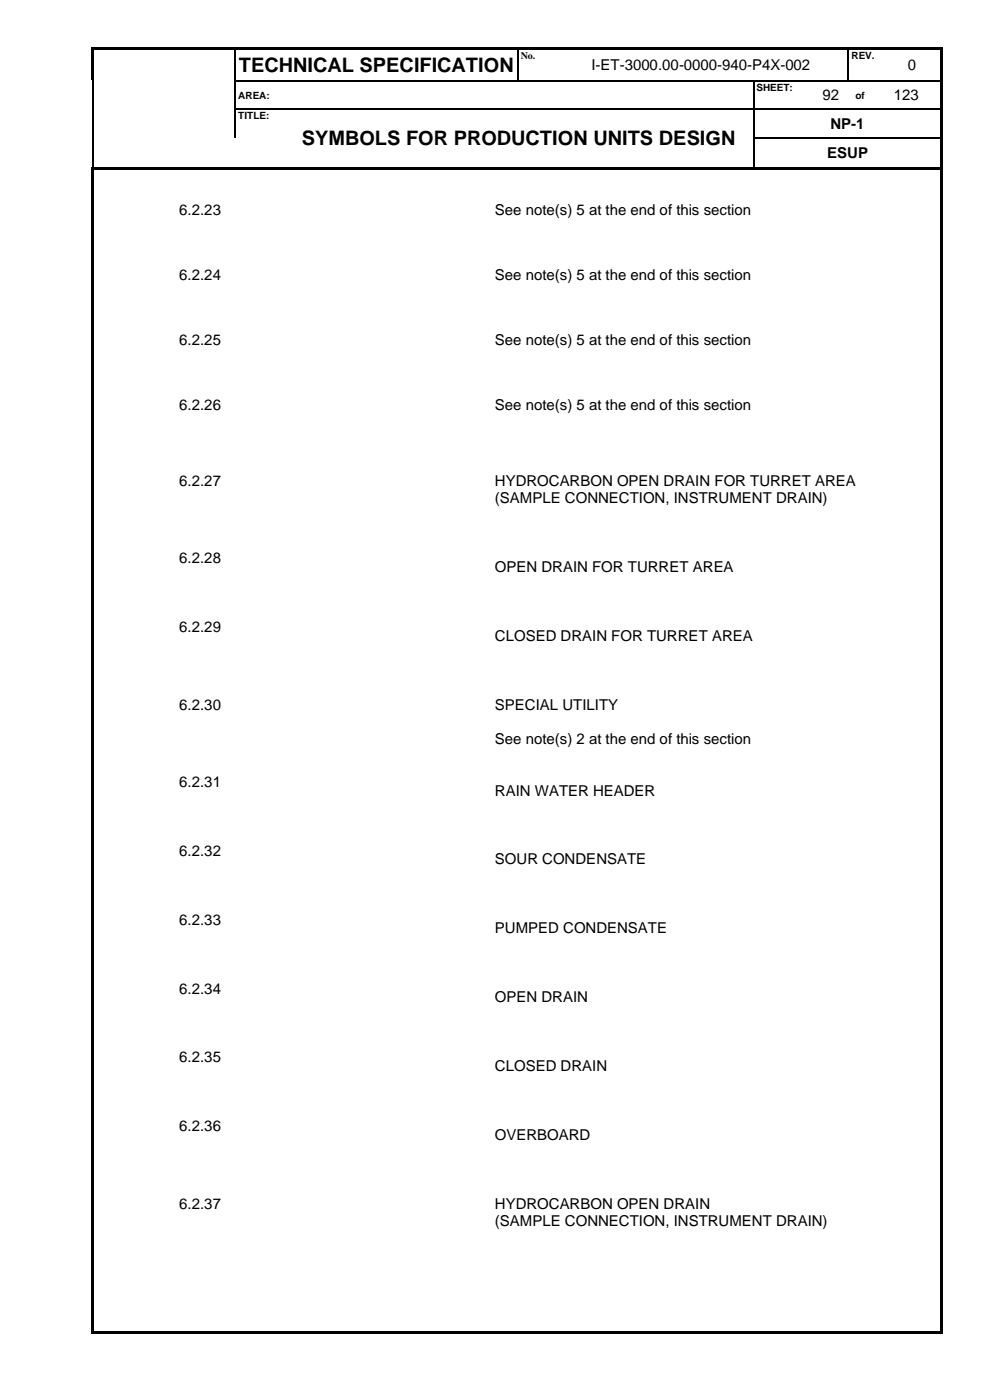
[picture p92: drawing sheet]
<svg xmlns="http://www.w3.org/2000/svg" width="210mm" height="297mm" viewBox="0 0 210 297" stroke-linecap="round" stroke-linejoin="round" font-family="sans-serif">
<defs><g id="words">
<g font-size="4.2">
<text x="50.6" y="15.3">TECHNICAL SPECIFICATION</text>
<text x="64" y="30.9">SYMBOLS FOR PRODUCTION UNITS DESIGN</text>
</g>
<g font-size="3.2">
<text x="125.5" y="14.9">I-ET-3000.00-0000-940-P4X-002</text>
<text x="192.6" y="14.9">0</text>
<text x="174.5" y="21.3">92</text>
<text x="189.6" y="21.3">123</text>
<text x="176.2" y="27.3">NP-1</text>
<text x="175.5" y="33.6">ESUP</text>
<text x="38" y="45.6">6.2.23</text>
<text x="105" y="45.6">See note(s) 5 at the end of this section</text>
<text x="38" y="59.4">6.2.24</text>
<text x="105" y="59.4">See note(s) 5 at the end of this section</text>
<text x="38" y="73.2">6.2.25</text>
<text x="105" y="73.2">See note(s) 5 at the end of this section</text>
<text x="38" y="87">6.2.26</text>
<text x="105" y="87">See note(s) 5 at the end of this section</text>
<text x="38" y="103.1">6.2.27</text>
<text x="105" y="103.1">HYDROCARBON OPEN DRAIN FOR TURRET AREA</text>
<text x="105" y="106.7">(SAMPLE CONNECTION, INSTRUMENT DRAIN)</text>
<text x="38" y="119.5">6.2.28</text>
<text x="105" y="121.3">OPEN DRAIN FOR TURRET AREA</text>
<text x="38" y="134.1">6.2.29</text>
<text x="105" y="135.9">CLOSED DRAIN FOR TURRET AREA</text>
<text x="38" y="150.6">6.2.30</text>
<text x="105" y="150.6">SPECIAL UTILITY</text>
<text x="105" y="157.9">See note(s) 2 at the end of this section</text>
<text x="38" y="167">6.2.31</text>
<text x="105" y="168.8">RAIN WATER HEADER</text>
<text x="38" y="181.6">6.2.32</text>
<text x="105" y="183.4">SOUR CONDENSATE</text>
<text x="38" y="196.2">6.2.33</text>
<text x="105" y="198">PUMPED CONDENSATE</text>
<text x="38" y="210.8">6.2.34</text>
<text x="105" y="212.6">OPEN DRAIN</text>
<text x="38" y="225.4">6.2.35</text>
<text x="105" y="227.2">CLOSED DRAIN</text>
<text x="38" y="240">6.2.36</text>
<text x="105" y="241.8">OVERBOARD</text>
<text x="38" y="256.4">6.2.37</text>
<text x="105" y="256.4">HYDROCARBON OPEN DRAIN</text>
<text x="105" y="260.1">(SAMPLE CONNECTION, INSTRUMENT DRAIN)</text>
</g>
<g font-size="2.1">
<text x="110.5" y="12.5">No.</text>
<text x="180.6" y="12.5">REV.</text>
<text x="50.6" y="20.9">AREA:</text>
<text x="160.5" y="19.3">SHEET:</text>
<text x="181.5" y="20.9">of</text>
<text x="50.6" y="25.2">TITLE:</text>
</g>
</g></defs>
<g fill="#000">
<path d="M19.3 10h.6v.5h-.6z" fill-rule="evenodd"/>
<path d="M19.3 10h.6v.5h-.6z" fill-rule="evenodd"/>
<path d="M19.3 10.5h.6v6.5h-.6z" fill-rule="evenodd"/>
<path d="M19.6 17h.3v.3h-.3z" fill-rule="evenodd"/>
<path d="M19.9 10h29.9v.5h-29.9z" fill-rule="evenodd"/>
<path d="M49.8 10.5h.2z" fill-rule="evenodd"/>
<path d="M49.8 10h.5v.5h-.5z" fill-rule="evenodd"/>
<path d="M49.8 17h.2v.3h-.2z" fill-rule="evenodd"/>
<path d="M50.3 10h59.5v.5h-59.5z" fill-rule="evenodd"/>
<path d="M109.8 10.5h.3z" fill-rule="evenodd"/>
<path d="M109.8 10h.5v.5h-.5z" fill-rule="evenodd"/>
<path d="M109.8 17h.3v.3h-.3z" fill-rule="evenodd"/>
<path d="M110.3 10h7.2v.5h-7.2z" fill-rule="evenodd"/>
<path d="M117.5 10h.5v.5h-.5z" fill-rule="evenodd"/>
<path d="M117.5 17h.2v.3h-.2z" fill-rule="evenodd"/>
<path d="M118 10h61.9v.5h-61.9z" fill-rule="evenodd"/>
<path d="M159.8 17h.3v.3h-.3z" fill-rule="evenodd"/>
<path d="M172.5 17h.3v.3h-.3z" fill-rule="evenodd"/>
<path d="M179.9 10.5h.2z" fill-rule="evenodd"/>
<path d="M179.9 10h.5v.5h-.5z" fill-rule="evenodd"/>
<path d="M179.9 17h.2v.3h-.2z" fill-rule="evenodd"/>
<path d="M180.1 17h.3v.3h-.3z" fill-rule="evenodd"/>
<path d="M180.4 10h7.1v.5h-7.1z" fill-rule="evenodd"/>
<path d="M185 17h.2v.3h-.2z" fill-rule="evenodd"/>
<path d="M187.5 10h.5v.5h-.5z" fill-rule="evenodd"/>
<path d="M187.5 17h.2v.3h-.2z" fill-rule="evenodd"/>
<path d="M188 10h11.6v.5h-11.6z" fill-rule="evenodd"/>
<path d="M199.6 10h.5v.5h-.5z" fill-rule="evenodd"/>
<path d="M199.6 10h.5v.5h-.5z" fill-rule="evenodd"/>
<path d="M199.6 10.5h.5v6.5h-.5z" fill-rule="evenodd"/>
<path d="M199.6 17h.5v.3h-.5z" fill-rule="evenodd"/>
<path d="M19.5 35.4h.5v.6h-.5z" fill-rule="evenodd"/>
<path d="M19.5 35.4h.5v.5h-.5z" fill-rule="evenodd"/>
<path d="M19.6 23h.3v.2h-.3z" fill-rule="evenodd"/>
<path d="M19.6 29.2h.3v.3h-.3z" fill-rule="evenodd"/>
<path d="M20 35.4h.5v.5h-.5z" fill-rule="evenodd"/>
<path d="M20.5 35.4h29.4v.5h-29.4z" fill-rule="evenodd"/>
<path d="M49.8 23h.2v.2h-.2z" fill-rule="evenodd"/>
<path d="M49.9 35.4h.5v.5h-.5z" fill-rule="evenodd"/>
<path d="M50.4 35.4h9.8v.5h-9.8z" fill-rule="evenodd"/>
<path d="M60.2 23h.3v.2h-.3z" fill-rule="evenodd"/>
<path d="M60.2 35.4h.6v.5h-.6z" fill-rule="evenodd"/>
<path d="M60.8 35.4h99v.5h-99z" fill-rule="evenodd"/>
<path d="M159.8 23h.3v.2h-.3z" fill-rule="evenodd"/>
<path d="M159.8 29.2h.3v.3h-.3z" fill-rule="evenodd"/>
<path d="M159.8 35.4h.6v.5h-.6z" fill-rule="evenodd"/>
<path d="M160.4 35.4h39.2v.5h-39.2z" fill-rule="evenodd"/>
<path d="M172.5 23h.3v.2h-.3z" fill-rule="evenodd"/>
<path d="M180 23h.2v.2h-.2z" fill-rule="evenodd"/>
<path d="M185 23h.2v.2h-.2z" fill-rule="evenodd"/>
<path d="M199.6 17.3h.5v5.7h-.5z" fill-rule="evenodd"/>
<path d="M199.6 23h.5v.2h-.5z" fill-rule="evenodd"/>
<path d="M199.6 23.2h.5v6h-.5z" fill-rule="evenodd"/>
<path d="M199.6 29.2h.5v.3h-.5z" fill-rule="evenodd"/>
<path d="M199.6 29.5h.5v5.9h-.5z" fill-rule="evenodd"/>
<path d="M199.6 35.4h.5v.6h-.5z" fill-rule="evenodd"/>
<path d="M19.5 36h.5v246.5h-.5z" fill-rule="evenodd"/>
<path d="M19.5 282.5h.5v.5h-.5z" fill-rule="evenodd"/>
<path d="M19.5 282.5h.5v.5h-.5z" fill-rule="evenodd"/>
<path d="M20 282.5h179.6v.5h-179.6z" fill-rule="evenodd"/>
<path d="M199.6 36h.5v246.5h-.5z" fill-rule="evenodd"/>
<path d="M199.6 282.5h.5v.5h-.5z" fill-rule="evenodd"/>
<path d="M199.6 282.5h.5v.5h-.5z" fill-rule="evenodd"/>
</g>
<g fill="none" stroke="#000" stroke-width=".25">
<path d="M19.7 17.3v5.7M49.9 10.5v6.5M49.9 17.3v5.7M50 17.1h59.8M110 10.5v6.5M110.1 17.1h7.4M117.7 17.1h42.1M160 17.3v5.7M160.1 17.1h12.4M172.8 17.1h7.1M180 10.5v6.5M180.4 17.1h4.6"/>
<path d="M185.2 17.1h2.3M187.7 17.1h11.9M19.7 23.2v6M19.7 29.5v5.9M49.9 23.2v6M50 23.1h10.2M60.5 23.1h99.3M160 23.2v6M160 29.5v5.9M160.1 23.1h12.4M160.1 29.3h39.5M172.8 23.1h7.2"/>
<path d="M180.2 23.1h4.8M185.2 23.1h14.4"/>
</g>
<use href="#words"/>
</svg>
